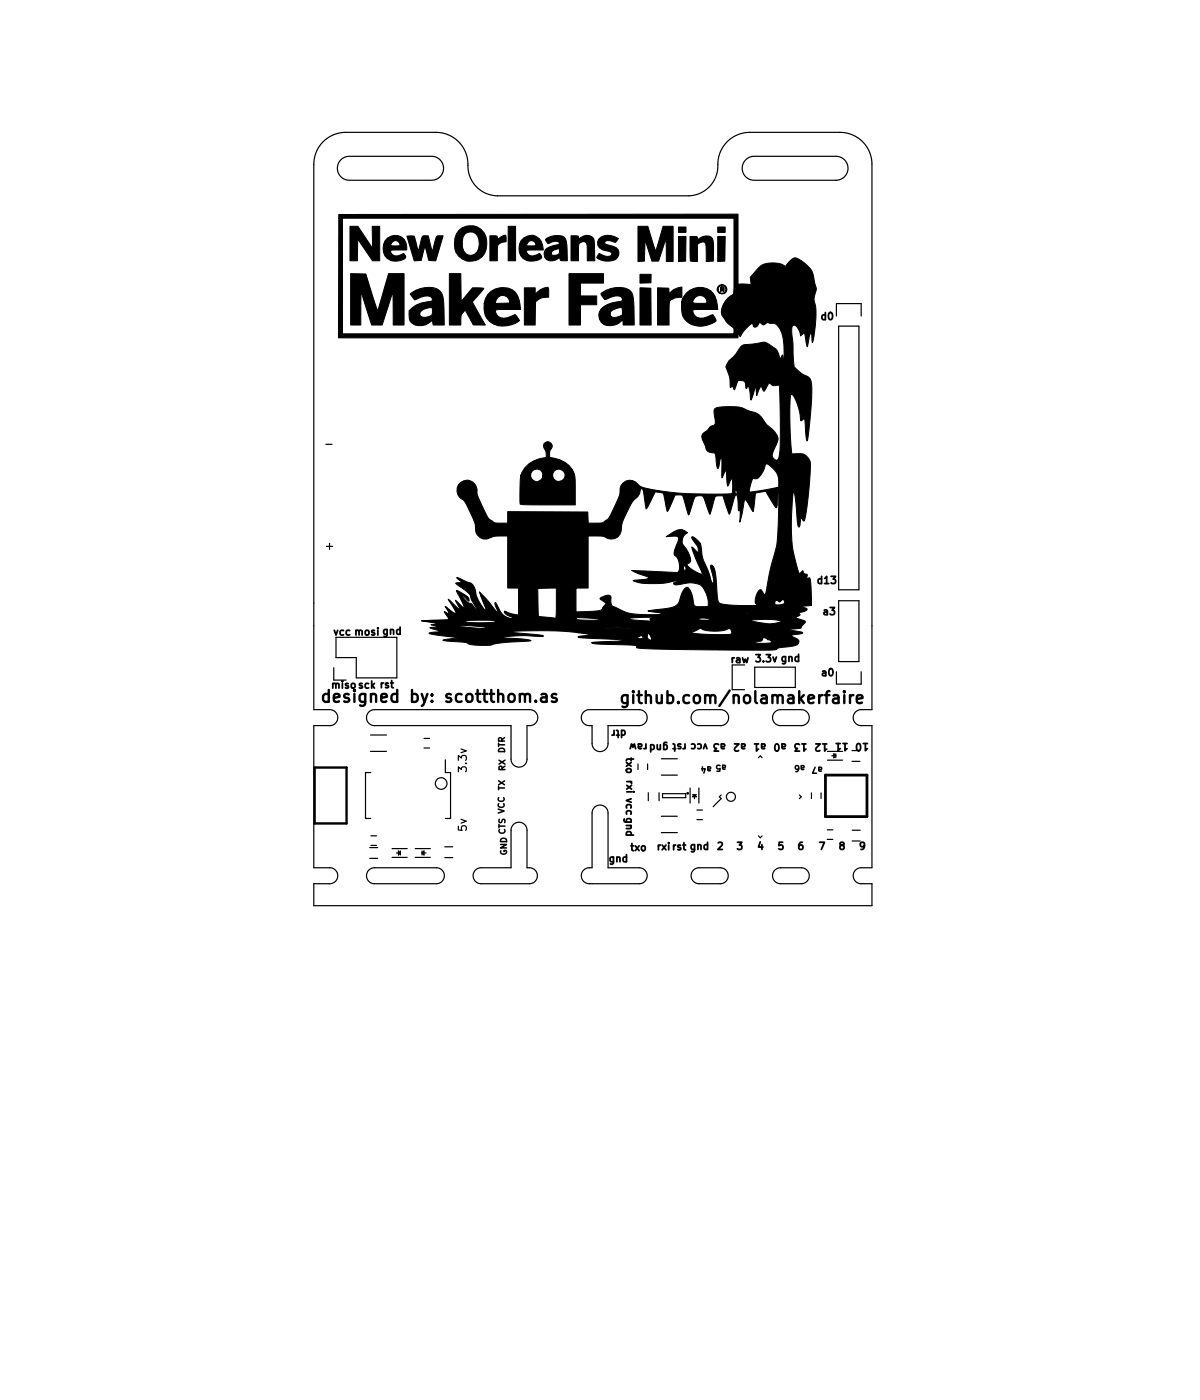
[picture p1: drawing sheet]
<svg xmlns="http://www.w3.org/2000/svg" width="150mm" height="175mm" viewBox="0 0 150 175" stroke-linecap="round" stroke-linejoin="round" font-family="sans-serif">
<defs><g id="words">
<g font-size="2.1">
<text x="41.9" y="88">designed by: scottthom.as</text>
<text x="79.6" y="88.1">github.com/nolamakerfaire</text>
</g>
<g font-size="1.4">
<text x="41" y="56.1">-</text>
<text x="41.7" y="68.8" transform="rotate(-90 41.7 68.8)">+</text>
<text x="58.4" y="96.6" transform="rotate(-90 58.4 96.6)">3.3v</text>
<text x="58.4" y="104.1" transform="rotate(-90 58.4 104.1)">5v</text>
</g>
<g font-size="1.3">
<text x="102.9" y="40.1">d0</text>
<text x="102.5" y="73.1">d13</text>
<text x="103.2" y="77">a3</text>
<text x="41.8" y="79.6">vcc mosi gnd</text>
<text x="91.6" y="83">raw</text>
<text x="94.7" y="82.9">3.3v gnd</text>
<text x="41.6" y="86.2">miso sck rst</text>
<text x="103" y="84.7">a0</text>
<text x="78.3" y="91.4" transform="rotate(-180 78.3 91.4)">dtr</text>
<text x="78.4" y="94.9" transform="rotate(90 78.4 94.9)">txo</text>
<text x="90.8" y="93.1" transform="rotate(-180 90.8 93.1)">a3 vcc rst gnd raw</text>
<text x="93.3" y="93.1" transform="rotate(-180 93.3 93.1)">a2</text>
<text x="95.8" y="93.1" transform="rotate(-180 95.8 93.1)">a1</text>
<text x="98.4" y="93.1" transform="rotate(-180 98.4 93.1)">a0</text>
<text x="100.9" y="93.1" transform="rotate(-180 100.9 93.1)">13</text>
<text x="103.5" y="93.1" transform="rotate(-180 103.5 93.1)">12</text>
<text x="106.1" y="93.1" transform="rotate(-180 106.1 93.1)">11</text>
<text x="108.6" y="93.1" transform="rotate(-180 108.6 93.1)">10</text>
<text x="78.4" y="97.8" transform="rotate(90 78.4 97.8)">rxi vcc gnd</text>
<text x="76.3" y="108">gnd</text>
<text x="79" y="106.6">txo</text>
<text x="82.3" y="106.5">rxi rst gnd</text>
<text x="89.9" y="106.4">2</text>
<text x="92.3" y="106.4">3</text>
<text x="94.9" y="106.4">4</text>
<text x="97.5" y="106.4">5</text>
<text x="100" y="106.4">6</text>
<text x="102.6" y="106.4">7</text>
<text x="105.1" y="106.4">8</text>
<text x="107.7" y="106.4">9</text>
</g>
<g font-size="1">
<text x="63.2" y="94.3" transform="rotate(-90 63.2 94.3)">DTR</text>
<text x="90.9" y="95.8" transform="rotate(-180 90.9 95.8)">a5 a4</text>
<text x="100.7" y="95.8" transform="rotate(-180 100.7 95.8)">a6</text>
<text x="63.2" y="101.9" transform="rotate(-90 63.2 101.9)">VCC TX</text>
<text x="63.3" y="96.5" transform="rotate(-90 63.3 96.5)">RX</text>
<text x="102.9" y="96" transform="rotate(-180 102.9 96)">a7</text>
<text x="63.5" y="107.1" transform="rotate(-90 63.5 107.1)">GND CTS</text>
</g>
</g></defs>
<path d="M39.4 96.1h4v7h-4zM41.2 87l-.5-.1-.2 .3v.4l.1 .2 .1 .1 .5-.1M41.2 86.4v1.5M69.7 87l-.4-.1-.2 .2 .1 .2 .5 .2v.1v.2l-.2 .1-.4-.1M78.6 87.1v1.2a.41 .41 0 0 1-.6 .2M78.6 87.1h-.4l-.3 .2v.5l.1 .2 .2 .1 .4-.1M107.3 87.6l.7-.2-.1-.3h-.4l-.2 .2 .1 .7 .1 .1 .4-.1" fill="none" stroke="#000" stroke-width=".3"/>
<g fill="none" stroke="#000" stroke-width=".15">
<path d="M40.4 17.8a4 4 0 0 1 2.9-1.2h11.3a4.1 4.1 0 0 1 4 4.5 3.8 3.8 0 0 0 3.7 3.4h24a3.8 3.8 0 0 0 3.6-4.2 4 4 0 0 1 3.9-3.7h11.3a4 4 0 0 1 4.1 3.9v68.4h-1.4a1 1 0 0 0-1 1 1 1 0 0 0 1 1h1.4v17.8h-1.4a1 1 0 0 0-1 1 1 1 0 0 0 1 1h1.4v2.7h-69.9v-2.7h2a1 1 0 0 0 1-1 1 1 0 0 0-1-1h-2v-17.8h2a1 1 0 0 0 1-1 1 1 0 0 0-1-1h-2v-68.3a4 4 0 0 1 1.1-2.8zM43.7 19.6a1.5 1.5 0 0 0-1.4 1.5 1.5 1.5 0 0 0 1.4 1.5M43.8 19.6h10.2M54 19.6a1.5 1.5 0 0 1 1.6 1.5 1.5 1.5 0 0 1-1.6 1.5M94.4 19.6a1.5 1.5 0 0 0-1.4 1.5 1.5 1.5 0 0 0 1.4 1.5M94.5 19.6h10.2a1.5 1.5 0 0 1 1.5 1.5 1.5 1.5 0 0 1-1.5 1.5h-10.2M43.8 22.6h10.2M104.8 39.6v-1.6h3v1.6M105 40.8h2.6v33.1h-2.6zM42.1 79.8h7.6v5.1h-5.1v-2.5h-2.5zM105 75.2h2.6v7.7h-2.6zM41.8 83.6v1.6"/>
<path d="M46.2 89.2l.4-.3h.3h19.4a1 1 0 0 1 1 1 1 1 0 0 1-1 1h-.3v4.2a1 1 0 0 1-1 1 1 1 0 0 1-1-1v-4.2h-17.1a1 1 0 0 1-.9-.6 1 1 0 0 1 .2-1.1zM46.4 92h2M46.4 94.1h2M46.4 96.7h-.6v5.8h.6M53.1 93.7h.7M53.1 92.5h.7M55.8 95.1v1.6h.6v5.8h-.6M73.8 88.9a1 1 0 0 0-1 1 1 1 0 0 0 1 1h.3v2.2a1 1 0 0 0 1 1 1 1 0 0 0 1-1v-2.2h3.9a1 1 0 0 0 1-1 1 1 0 0 0-1-1h-6.2M79.9 95.7v.7M81.1 95.7v.7M81.2 99.3v1M82.5 99.3v1"/>
<path d="M82.8 95h2M82.8 97.1h2M83 99.4h2.9v.5h-2.9zM86.4 98.7v1.9M86.7 99.5h.5M86.7 99.8l.3-.3 .2 .3zM87 99.6v.4M87.5 98.7v1.9M87.5 88.9a1 1 0 0 0-1 1 1 1 0 0 0 1 1h2.8a1 1 0 0 0 1-1 1 1 0 0 0-1-1M90.3 99.6l-.2 .2 .2 .2-1 1M91.7 83.3v3.1M94.5 83.6h5.1v2.5h-5.1z"/>
<path d="M95 94.9l.2-.2 .2 .2M97.8 88.9a1 1 0 0 0-1 1 1 1 0 0 0 1 1h2.6a1 1 0 0 0 1-1 1 1 0 0 0-1-1M100.1 99.6l.2 .2-.2 .2M101.6 99.3v.7M102.8 99.3v.7M103.6 94.1h1.9M103.6 95.2h1.9M104.2 94.6h.4M104.4 94.4l.3 .2-.3 .3zM104.7 94.4v.5M104.8 84.1v1.6h3v-1.6M106.7 94h1"/>
<path d="M106.7 95.3h1M46.2 109l.4-.3h.3h7.7a1 1 0 0 1 1 1 1 1 0 0 1-1 1h-7.7a1 1 0 0 1-.9-.6 1 1 0 0 1 .2-1.1zM46.3 107.5h1M46.3 106.1h1M46.4 105.9h.8M46.4 104.7h.8M49.1 107.4h1.9M49.1 106.3h1.9M49.6 106.8h.5M49.9 106.6l.3 .2-.3 .3zM50.2 106.6v.5M52 107.4h1.9"/>
<path d="M52 106.3h1.9M52.9 106.6v.5M52.9 106.8l.2-.2v.5zM52.9 106.8h.4M55.7 107.4h1M55.7 106h1M64.3 103.3a1 1 0 0 1 1.1-.2 1 1 0 0 1 .6 .9v4.7h.3a1 1 0 0 1 1 1 1 1 0 0 1-1 1h-6a1 1 0 0 1-1-1 1 1 0 0 1 1-1h3.7v-4.8zM74.4 101.1a1 1 0 0 1 1.1-.2 1 1 0 0 1 .6 .9v6.9h3.9a1 1 0 0 1 1 1 1 1 0 0 1-1 1h-6.2a1 1 0 0 1-1-1 1 1 0 0 1 1-1h.3v-6.9l.1-.4zM82.8 102.2h2M82.8 104.3h2M86.8 109l.7-.3h2.7a1 1 0 0 1 1 1 1 1 0 0 1-1 1h-2.7a1 1 0 0 1-.9-.6 1 1 0 0 1 .2-1.1zM87.3 102.6h.7"/>
<path d="M87.3 101.4h.7M95 104.7l.2 .2 .2-.2M97 109l.7-.3h2.7a1 1 0 0 1 1 1 1 1 0 0 1-1 1h-2.6a1 1 0 0 1-1-.6 1 1 0 0 1 .2-1.1zM103.6 105.1h.7M103.6 103.9h.7M106.7 105.3h1M106.7 104h1"/>
<circle cx="55.2" cy="98.1" r=".73"/>
<circle cx="86.1" cy="99.3" r=".1"/>
<circle cx="91.5" cy="99.8" r=".57"/>
</g>
<path d="M103.4 97.1h5.2v5.2h-5.2z" fill="none" stroke="#000" stroke-width=".35"/>
<g fill="#000" stroke="#000" stroke-width=".13">
<path d="M43.9 34.3h1.9l1.5 4.6 1.4-4.6h1.9v6.4h-1.4v-4.1l-1.3 4.1h-1.4l-1.2-4.1-.1 4.1h-1.3zM43.8 28.3h1l1.8 2.8v-2.8h1v4.4h-.9l-1.9-2.8v2.8h-1zM48.5 29.8a1.49 1.49 0 0 1 1.8-.1 1.49 1.49 0 0 1 .6 1.6h-1.7l-.3 .1a.78 .78 0 0 0 1.3 .5l.4-.2 .2 .4a.76 .76 0 0 1-.7 .5 1.58 1.58 0 0 1-1.6-.3 1.58 1.58 0 0 1-.5-1.6h.9l.4 .1 .8-.1a.57 .57 0 0 0-.6-.6 .57 .57 0 0 0-.6 .6h-.9l.2-.5zM51.4 36.8a3.4 3.4 0 0 1 3.4-.6 1.78 1.78 0 0 1 .8 1.8v2.7h-1.4l-.1-.6a1.88 1.88 0 0 1-2.7 .1l-.2-.9h1.4v.2a1.16 1.16 0 0 0 1.5-.1l.1-.2a.59 .59 0 0 0-.2-.7h-.2a1.36 1.36 0 0 0-1.2 .8h-1.4v-.4a4.2 4.2 0 0 1 2.9-1.2l.1-.2a.67 .67 0 0 0-1-.4l-1.3 .5zM51 29.6h.9l.5 1.8 .4-1.4a.43 .43 0 0 1 .3-.5h.5l.6 1.9 .3-1.4a.43 .43 0 0 1 .6-.5h.4l-.9 3.2-.9-.1-.5-1.7-.4 1.7-.9 .1zM56.3 34.3h1.4l.1 3.5 1.4-1.8 1.4 .1-1.5 1.7 1.7 2.9h-1.5l-1-1.9a1.27 1.27 0 0 0-.6 1.3v.6h-1.4zM57.5 28.8a2.05 2.05 0 0 1 2.3-.4 2.05 2.05 0 0 1 1.2 2.1 2.03 2.03 0 0 1-2.1 2.2 2.03 2.03 0 0 1-2-2.2h1a1.25 1.25 0 0 0 1 1.5 1.2 1.2 0 0 0 1.1-1.5 1.21 1.21 0 0 0-1.2-1.5 1.15 1.15 0 0 0-.9 1.5h-1a2.36 2.36 0 0 1 .6-1.7zM61.4 29.5a1.02 1.02 0 0 1 .9 .1v.3h.1l.3-.2 .6-.3 .1 .9-.6 .1-.5 .4v1.9h-.9zM61.5 36.5a2.21 2.21 0 0 1 2.4-.3 2.21 2.21 0 0 1 1.2 2l.1 .6h-2.9h-.2l-.1 .2a1.07 1.07 0 0 0 1.5 .8l.5-.2a.52 .52 0 0 1 .6-.1l.5 .6a3.2 3.2 0 0 1-3.8 .2 2.5 2.5 0 0 1-.7-2.3h3.3a.92 .92 0 0 0-1-1 .92 .92 0 0 0-.9 1h-1.4l.2-.6 .3-.5zM63.6 28.3h1v4.4h-1zM65.6 29.8a1.46 1.46 0 0 1 1.5-.2 1.46 1.46 0 0 1 .9 1.3v.4h-1.8l-.3 .1a.78 .78 0 0 0 .5 .7 .78 .78 0 0 0 .8-.2l.4-.2a.45 .45 0 0 1 .1 .7 1.91 1.91 0 0 1-2.5-.4l-.2-.4v-.8h1.5l.6-.1a.57 .57 0 0 0-.5-.6 .57 .57 0 0 0-.6 .6l-.1 .1h-.9l.3-.7zM65.7 36h1.3v.8l.7-.5 .9-.3 .1 .2v1a1.94 1.94 0 0 0-1.6 .6l-.1 2.9h-1.3z"/>
<path d="M68.4 29.9a2.32 2.32 0 0 1 2.3-.2 2.4 2.4 0 0 1 .3 1.8l.1 1.2-.9-.1-.1-.3h-.1a1.21 1.21 0 0 1-1.8-.1v-.5h.9v.2a.59 .59 0 0 0 .7 0 .59 .59 0 0 0 .2-.7h-.1a.96 .96 0 0 0-.8 .5h-.9a.81 .81 0 0 1 .7-.8l1.1-.3 .1-.2a.77 .77 0 0 0-1.1 0l-.4 .1-.2-.4-.1-.1zM71.5 29.5a1.01 1.01 0 0 1 .9 .1v.4a1.23 1.23 0 0 1 1.9-.2l.1 .5 .1 2.4h-1v-2.2a.44 .44 0 0 0-.5-.2l-.4 .2-.1 .2-.1 2h-.9zM71.3 34.3h4.3v1.2h-2.9v1.6h2v1.1h-2v2.5h-1.4zM75 29.9a1.9 1.9 0 0 1 2.4 0l-.3 .5-.4-.2a.67 .67 0 0 0-1 .2 1.68 1.68 0 0 0 1.1 .5 .9 .9 0 0 1 .7 .9 .9 .9 0 0 1-.8 .8 2.17 2.17 0 0 1-2-.3l.3-.6 .3 .2a.95 .95 0 0 0 1.3-.1 .69 .69 0 0 0-.8-.4 1.08 1.08 0 0 1-1-1.1zM75.3 36.7a3.3 3.3 0 0 1 3.5-.3 1.66 1.66 0 0 1 .6 1.5v2.8h-1.4v-.5l-.1-.1a2.09 2.09 0 0 1-2.3 .5 1.25 1.25 0 0 1-.6-1.3h1.4l.1 .3a.91 .91 0 0 0 1.1 0l.3-.2v-.8l-.1-.1-.6 .1a1 1 0 0 0-.8 .7h-1.4a1.48 1.48 0 0 1 1.1-1.2l1.8-.5a.42 .42 0 0 0-.2-.5 3.1 3.1 0 0 0-2 .4l-.4-.6zM80.1 36l1.4 .1v4.6h-1.4zM80.1 34.4h1.4v1l-1.4 .1zM79.9 28.3h1.2l1 3.1 .9-3.1h1.3v4.4h-.8l-.1-2.7-.9 2.7h-.9l-.8-2.7-.1 2.7-.8 .1zM82.4 36l1.3 .1 .1 .7a2.02 2.02 0 0 1 1.6-.9v1.3a1.37 1.37 0 0 0-1.6 .6v2.9h-1.4zM85 29.6h.9v3.1l-.9 .1zM85 28.4h.9v.7h-.9zM86 36.7a2.22 2.22 0 0 1 2.5-.6 2.22 2.22 0 0 1 1.3 2.2l.1 .5h-3.1a.86 .86 0 0 0 .9 1.1l.4-.1 1.2-.4 .4 .8a2.93 2.93 0 0 1-4-.2 3.4 3.4 0 0 1-.3-2.2h1.3a.83 .83 0 0 0 .9 .2h.8a.74 .74 0 0 0-.2-.9 .74 .74 0 0 0-.8 0 1.17 1.17 0 0 0-.7 .7h-1.3a2.01 2.01 0 0 1 .6-1.1z"/>
<path d="M86.4 29.6a1.01 1.01 0 0 1 .9 .1v.3a1.31 1.31 0 0 1 1.9-.2l.2 1-.1 1.9-.9 .1v-2.3a.72 .72 0 0 0-1.1 .1v2.1h-.8l-.1-.7zM90.3 35.9h.3l.1 .1-.1 .6-.1-.3-.3 .2v-.4l.2 .1 .1-.1-.1-.1-.2 .1zM89.9 35.9a.61 .61 0 0 1 1 0 .61 .61 0 0 1-.2 .9 .61 .61 0 0 1-.9-.5h.1a.49 .49 0 0 0 .7 .4 .49 .49 0 0 0 .2-.8 .49 .49 0 0 0-.8 .1l-.1 .3h-.1zM89.9 29.6h.9v3.1l-.9 .1zM89.9 28.4h.9v.7h-.9zM57.7 60.4a1.28 1.28 0 0 1 1.5-.1 1.28 1.28 0 0 1 .5 1.4l.4 1a7.3 7.3 0 0 0 1.3 2.4l.6 .4h1.6v-1.4h10l.1 1.4h1.3a1.65 1.65 0 0 0 1.3-.8l.4-.6a8 8 0 0 0 .9-2.6 1.28 1.28 0 0 1 .9-1.3 1.28 1.28 0 0 1 1.6 .6l.4 .2a41.1 41.1 0 0 0 11.2 .8v-.3h.3v.2l.2 .1h.1v-.2h1.8l3.4-.6a2.6 2.6 0 0 0-.7-2.3l-.4-.4-.4-.2-.5 1a1.26 1.26 0 0 1-1 .9l-.1-.1a4 4 0 0 0-.6 1.7h-1.5l-.1-.2-.2 .1h-.3v-1l-.1-.6-.5 1-.2-2-.5 .9v-2.4l-.1-.1-.1 .1-.1 1-.2 .3-.1-.4-.2-1.4-.3-.2a.81 .81 0 0 1-1-.8l-.2-.5a.82 .82 0 0 1 .3-1.4l.6-.6 .4-.1 .2-.2-.1-1.1a.69 .69 0 0 1 .3-.9 8.9 8.9 0 0 1 3.1 0l1.1 .4a2.31 2.31 0 0 1 1.9 1.5l.3 .3a2.59 2.59 0 0 1 1.2 1.7l-.3 .9a1.44 1.44 0 0 0-.3 1.5l.3 .2 .2 .1 .1-.1a13.5 13.5 0 0 0 .3-4.4l-.1-4.8v-.2l-.4 .1a.74 .74 0 0 1-.8-.3l-.7 1-.4-.6a1.7 1.7 0 0 0-.5 1.1l-.2-1.2-.6 1.8-.2-1.6-.2-.1-.2 .3v-.7l-.1-.2-.3-.1a.45 .45 0 0 0-.7 .2l-.3 .9-.3-.4-.2 .1a5 5 0 0 0-.6-2.5 2.12 2.12 0 0 1 1-1.3l.4-.6a1.58 1.58 0 0 1 1-.9l1.8-.2a1.26 1.26 0 0 1 1.5 .3 1.93 1.93 0 0 1 1.1 1.6h.1l.2-.5 .1 .9v-.1a8.6 8.6 0 0 0-.4-4 1.02 1.02 0 0 0-1.3-.7 .46 .46 0 0 0-.7 .2h-.1l-.4-.3h-.1l-.1 .2a.43 .43 0 0 1-.6 .3l-.2-.4a4.4 4.4 0 0 0-1.5 1.6l-.2-.2a5.3 5.3 0 0 0-1.5-1.5l-.4-.7a1.31 1.31 0 0 1 0-1.6 2.5 2.5 0 0 1 1.2-1.2l.1-.4a.81 .81 0 0 1 1-.9h1.2l-.1-.9 .4-.5a2.51 2.51 0 0 1 2.7-1.3 1.79 1.79 0 0 1 1.2 .4h.2a1.88 1.88 0 0 1 1.1-1 4.1 4.1 0 0 1 2.2 1.9l.4 2-.1 .5a1.98 1.98 0 0 0 0 1.7 14.8 14.8 0 0 1-.4 4.5v-.9l-.1-.3-.2 .3-.3 1.4-.3-1.6-.2-.1-.3 .4a1.69 1.69 0 0 0-.8-1.4l-.3 .1-.1 .5 .4 4.6a5.6 5.6 0 0 0 1.8 1.4 1.62 1.62 0 0 1 .4 1.2l-.2 3.4-.3 2.8-.1 .5-.2-.7-.1-1.9-.1-.2-.3 .3h-.1l-.1-.1a6 6 0 0 0-1-3.2h-.1a37.6 37.6 0 0 0 .1 7.5l1-.1a1.41 1.41 0 0 1 1.3 1.7l-.2 3.1-.4 3.1-.2 .6-.4-.5-.1 1-.1 .2-.2-.3-.1-.8a12 12 0 0 0-.4-3.4l-.2 1.1a21.8 21.8 0 0 0 .5 7.9l.4 1.3 .5-.3v.1a.46 .46 0 0 0 .5 .3l-.1 .5 .4-.1 .1 .4 .1 3.1-1.5 .2 .8 .1 .2 .2a1.14 1.14 0 0 1-1.1 .4l.2 .3-.6 .4 1 .3 .3 .2-.5 .5-.1 .2-2 .2 2.2 .4v.1h-.1l-1.3 .3 .1 .1 .7 .3 .1 .2a.54 .54 0 0 1-.4 .6l-2.1 .3-.2 .2a6 6 0 0 1-2.2 .1h-2.9a171.5 171.5 0 0 1-12.5-.3v-.2l-.3-.1-4.1-.1-1.2-.2h.1h20.4a5.5 5.5 0 0 0 2.1 0 .57 .57 0 0 0-.6-.4l-.1-.2-.4-.1-.1 .2a.38 .38 0 0 1-.5 .3l-.4 .2h-20.4l4-.3-5.2-.3-.6-.1h7.5v.1l.1 .1 .5-.1-.1-.3h.6l.2 .5h.4v-.2a.66 .66 0 0 0-.4-.6l-.2 .3h-.7l-.4 .2h-7.5l.1-.1 1.4-.2-1.6-.3h14.3a19.4 19.4 0 0 0 5 .2 .56 .56 0 0 0-.2-.7 5.2 5.2 0 0 1-3.5 .1l-.2-.1-1.1 .5h-14.3a44 44 0 0 0-8.2-.1l3.6 .4 .4 .2-2.7-.1-2.7 .2 1 .1a8.3 8.3 0 0 1 2.8 .3l-1.7 .2a12.7 12.7 0 0 0-3.6 .4 6.2 6.2 0 0 1-3.1-.4l-2.6-.2 .3-.1 1.8-.2-2.8-.4-1.1-.2 .2-.1 1.1-.1-1.2-.5 .8-.1 .1-.1h2.8l3.1 .3 .3-.1h14.7l1.8 .1 1.8-.1h-1.8h-16.5l-.5-.1-2.3-.2h-.5l-.1 .1h-2.8l-.7-.2h.6l.1-.1h-.1l-1.4-.3h5a11.1 11.1 0 0 0 3.7 .1l.2-.1a12.2 12.2 0 0 0-3.9 0h-5.4l3-.2h.4v-.1h15.9l.4 .1 1.4 .1 1.4-.1-.3-.1h3.6l3 .3-.1-.1h12.3l1.1 .2a5.5 5.5 0 0 0 3.1 0 10.3 10.3 0 0 0-4.1-.2h-12.4l-.1-.2h6.1l.1 .2h.8h.5l.1-.1a1.79 1.79 0 0 0-1.5-.1h-6.1l.6-.1-.8-.1-2 .1-.6 .1h-3.6l-2.5-.1h-.3l-.1 .1h-15.9l-.6-.9 .6 .2-.1-.3-.3-.6 1 .8 .3 .1-.2-.6-.8-1.2 1.5 1.4-.6-1.2 .9 .8 .2 .1-.9-2.2a4.2 4.2 0 0 1 1.5 1.1v.3l-.7-.7h-.1l.7 .8 .2 .1a.98 .98 0 0 1 .7 .7l.4 .5-.9-1.6v-.3a2.05 2.05 0 0 0-1.3-1.3l-.6-.5h.8l-.7-.7 1.3 .6a1.29 1.29 0 0 1 1.1 1.4 3.9 3.9 0 0 0 1.3 2.1l-.6-1.7h.2l.3 .7v-.2l-.3-.4-.2-.1-.3-.6 2.4 2.6-.4-1v-.2l.3 .3a2.32 2.32 0 0 0 1.7 1.7l.2-.1-.9-.5-.1-.2v-.1l1 .3 .7 .1v-3.3h2.4l.1 3.5 2.2 .2 .1-3.8h2.4v3l2.6-.1a.68 .68 0 0 0 .7-.3l.5-.6-.8-.6 .1-.1 .6-.3a.56 .56 0 0 1 .7 .1 1.65 1.65 0 0 0 .2 1.2l.4 .2a6.3 6.3 0 0 0 4 .9l1.9-.1-.2-.1h10.5l.2 .1 .2-.1-.1-.1-.3 .1h-10.5l-1.6-.3 1.1-.2a4.6 4.6 0 0 0 2.4-.5l.3-.4 .3-.8a1.34 1.34 0 0 1 .8-1.1 3.2 3.2 0 0 1 .8 2.2 .78 .78 0 0 0 1 .3h.8v-.5a2.78 2.78 0 0 0-1.1-2.3 3.8 3.8 0 0 0-2.5 0 .62 .62 0 0 1-.8-.1l.1-.1 .7-.3a11.2 11.2 0 0 1-5.5 .1l-.3-.1 1.7-.2 .3-.2-2.2-.9 5.7 .3a.58 .58 0 0 0 .3-.6h.5v.2l.1 .1h.1a.37 .37 0 0 0-.1-.5l-.1 .2h-.5v-.3a1.39 1.39 0 0 0-.7-1.3l.1-.6 .4-1 .1-.6-.4-.2-1.2 .1a3.2 3.2 0 0 1 2.1-.8l.6 .3-.2 .2a1.12 1.12 0 0 0 0 1.8l.4 .8a.85 .85 0 0 1 .1 1l-.3 .1a.72 .72 0 0 0 .4 .6l1 .6 .4 .1-1-2.5-.3-.9 .8 .8a1.36 1.36 0 0 0-.4-1.3l-.4-.6v-.1l.1-.1a1.85 1.85 0 0 1 1.2 1.9 7.3 7.3 0 0 0 .8 2.5l.4 1.3 .2 .1 .1-.4-.4-1.7v-.1h.2a.99 .99 0 0 1 .4 .8l.3 3.3 .1 .4 .1 .2a17.6 17.6 0 0 0 4.8 .3l-.3-.3h2.4v.1a1.13 1.13 0 0 0 1.3-.1l-.2-.5-.5 .4-.3-.2h-.1l-.2 .3h-2.4v-.5a1.48 1.48 0 0 1 .7-1.2l.5 .7 1-4.5a12.7 12.7 0 0 0 .7-4.8v-3l-.1-1-.1 2.1-.1 .3-.2-.3-1.1-1.8-1.3 .3-.3 2.3-.7-1.2-.3-.3-.1 .2-.3 1.5-.2 1.1v-.8a.69 .69 0 0 0-.1-.7h-.1l-.1-1.3-.2-.6-.2 .2-.7 2.2-.8-2.3a1.12 1.12 0 0 0-.9 .1l-.7 2.2-.8-2.1a.76 .76 0 0 0-.8-.2 .76 .76 0 0 0-.5 .6l-.6 1.8-.7-2.4-.2-.1h-.8l-.9 2.1-.5-2.3-1-.2-1.2 2.1-.3-2.3-.2-.2h-.2a1.95 1.95 0 0 1-.9 1.5l-.3 .6a7.5 7.5 0 0 0-1.2 2.7 1.35 1.35 0 0 1-.7 1.4 1.35 1.35 0 0 1-1.5-.2l-1.9-.1v6.5h-10.1v-6.5l-1.6 .1-.6 .1a1.3 1.3 0 0 1-1.4-.1 1.3 1.3 0 0 1-.5-1.3 10.8 10.8 0 0 0-1.5-3.3 1.3 1.3 0 0 1-.3-2.2zM68.1 55.6a.58 .58 0 0 1 .9-.1 .58 .58 0 0 1-.1 .9l-.1 .9a3.4 3.4 0 0 1 3.1 2.1l.1 1v2.8h-4.2a7.9 7.9 0 0 1-2.7-.1v-2.4l.1-1.2h1.2a.76 .76 0 0 0 .8 .8 .76 .76 0 0 0 .8-.7h1.2a.78 .78 0 0 0 1.1 .6 .78 .78 0 0 0 .2-1.3 .78 .78 0 0 0-1.3 .4v.3h-1.2a.76 .76 0 0 0-.8-.9 .76 .76 0 0 0-.8 .8h-1.2a3.1 3.1 0 0 1 2.7-2.1l.5-.1a1.39 1.39 0 0 0-.3-1.2zM42.4 26.9l50-.1v15.5h-50v-15h.5v14.5h49v-14.5h-49.5z"/>
</g>
<use href="#words"/>
</svg>
